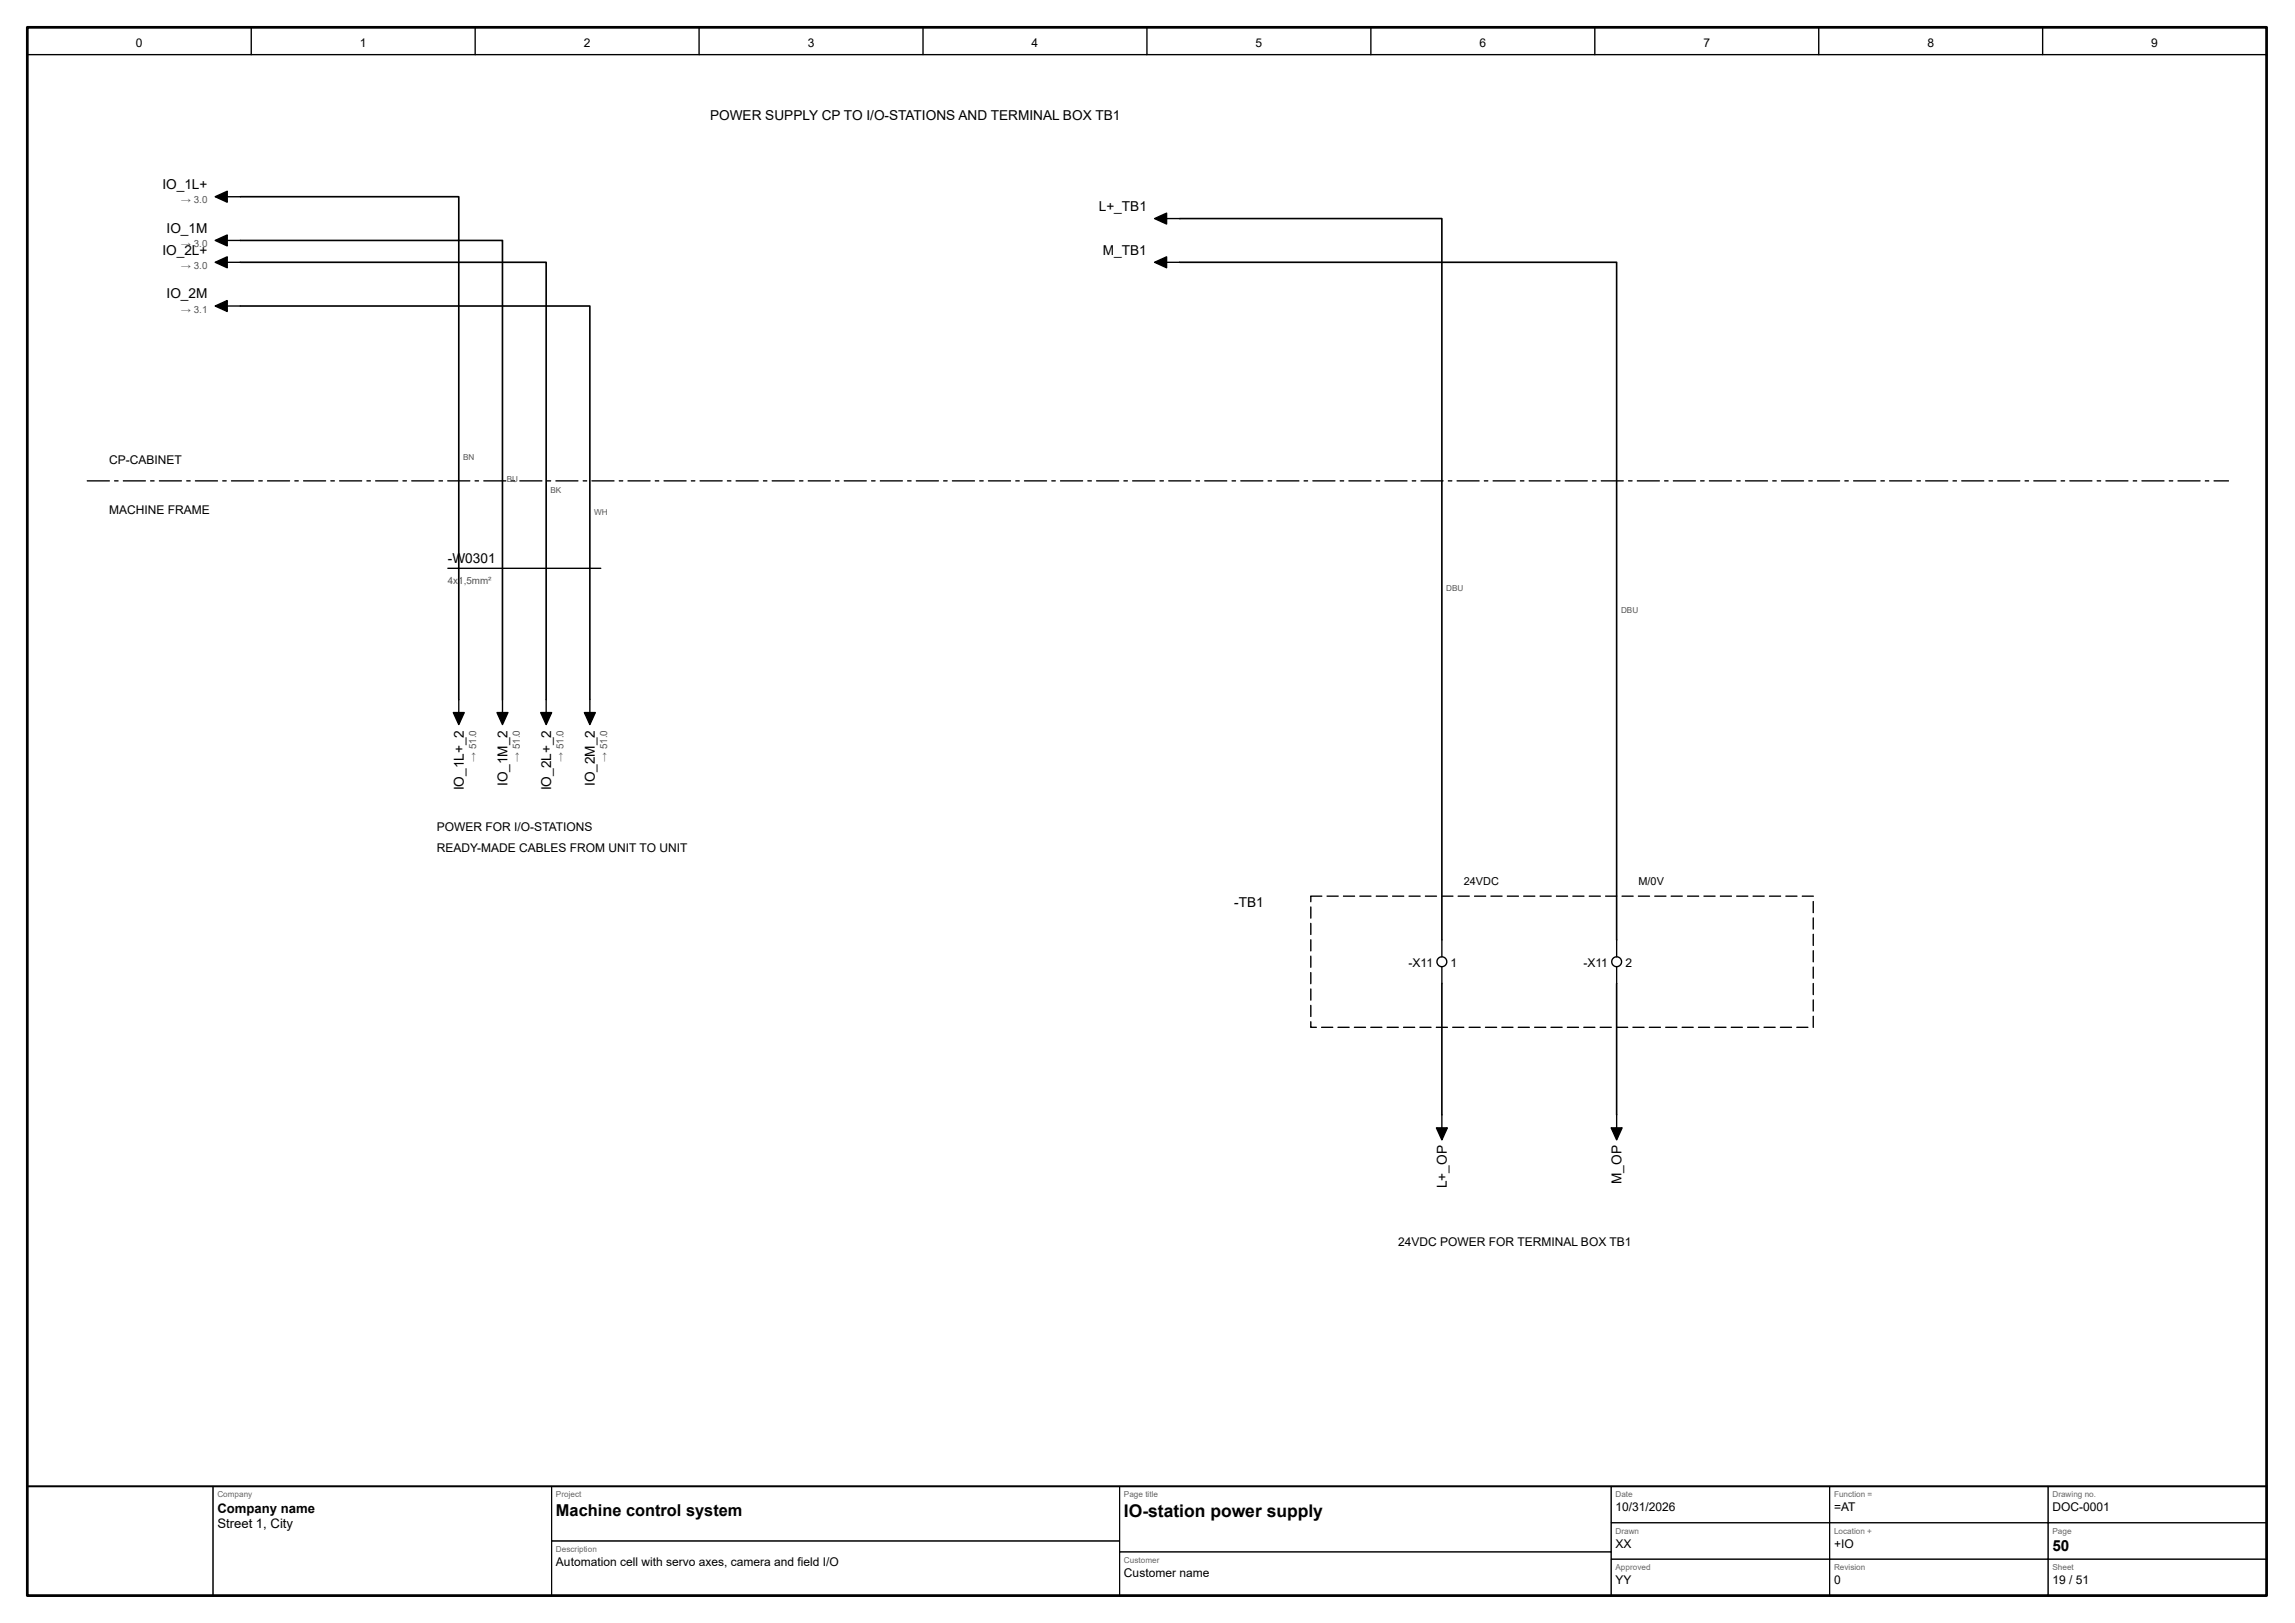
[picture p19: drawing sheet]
<svg xmlns="http://www.w3.org/2000/svg" width="420mm" height="297mm" viewBox="0 0 420 297" stroke-linecap="round" stroke-linejoin="round" font-family="sans-serif">
<defs><g id="words">
<text font-size="3.2" x="205.8" y="277.6">IO-station power supply</text>
<text font-size="3" x="101.8" y="277.4">Machine control system</text>
<text font-size="2.8" x="375.8" y="283.9">50</text>
<g font-size="2.5">
<text x="130" y="22">POWER SUPPLY CP TO I/O-STATIONS AND TERMINAL BOX TB1</text>
<text x="29.7" y="34.6">IO_1L+</text>
<text x="201.2" y="38.6">L+_TB1</text>
<text x="29.7" y="46.6">IO_2L+</text>
<text x="30.5" y="42.6">IO_1M</text>
<text x="201.9" y="46.6">M_TB1</text>
<text x="30.5" y="54.6">IO_2M</text>
<text x="82" y="103">-W0301</text>
<text x="92.9" y="143.9" transform="rotate(-90 92.9 143.9)">IO_1M_2</text>
<text x="108.9" y="143.9" transform="rotate(-90 108.9 143.9)">IO_2M_2</text>
<text x="84.9" y="144.6" transform="rotate(-90 84.9 144.6)">IO_1L+_2</text>
<text x="100.9" y="144.6" transform="rotate(-90 100.9 144.6)">IO_2L+_2</text>
<text x="226" y="166">-TB1</text>
<text x="264.9" y="217.4" transform="rotate(-90 264.9 217.4)">L+_OP</text>
<text x="296.9" y="216.7" transform="rotate(-90 296.9 216.7)">M_OP</text>
</g>
<g font-size="2.4">
<text x="39.8" y="276.8">Company name</text>
<text x="39.8" y="279.6">Street 1, City</text>
</g>
<g font-size="2.2">
<text x="24.9" y="8.6">0</text>
<text x="65.9" y="8.6">1</text>
<text x="106.9" y="8.6">2</text>
<text x="147.9" y="8.6">3</text>
<text x="188.9" y="8.6">4</text>
<text x="229.9" y="8.6">5</text>
<text x="270.9" y="8.6">6</text>
<text x="311.9" y="8.6">7</text>
<text x="352.9" y="8.6">8</text>
<text x="393.9" y="8.6">9</text>
<text x="20" y="85">CP-CABINET</text>
<text x="20" y="94">MACHINE FRAME</text>
<text x="80" y="152">POWER FOR I/O-STATIONS</text>
<text x="80" y="156">READY-MADE CABLES FROM UNIT TO UNIT</text>
<text x="257.9" y="176.9">-X11</text>
<text x="265.6" y="176.9">1</text>
<text x="289.9" y="176.9">-X11</text>
<text x="297.6" y="176.9">2</text>
<text x="256" y="228">24VDC POWER FOR TERMINAL BOX TB1</text>
<text x="295.8" y="276.6">10/31/2026</text>
<text x="335.8" y="276.6">=AT</text>
<text x="375.8" y="276.6">DOC-0001</text>
<text x="101.8" y="286.6">Automation cell with servo axes, camera and field I/O</text>
<text x="295.8" y="283.3">XX</text>
<text x="335.8" y="283.3">+IO</text>
<text x="205.8" y="288.6">Customer name</text>
<text x="295.8" y="289.9">YY</text>
<text x="335.8" y="289.9">0</text>
<text x="375.8" y="289.9">19 / 51</text>
</g>
<g font-size="2">
<text x="268" y="162">24VDC</text>
<text x="300" y="162">M/0V</text>
</g>
<g font-size="1.8" fill="#555">
<text x="33.2" y="37.2">→ 3.0</text>
<text x="33.2" y="45.2">→ 3.0</text>
<text x="33.2" y="49.2">→ 3.0</text>
<text x="33.2" y="57.2">→ 3.1</text>
<text x="82" y="106.8">4x1,5mm²</text>
<text x="87.2" y="139.4" transform="rotate(-90 87.2 139.4)">→ 51.0</text>
<text x="95.2" y="139.4" transform="rotate(-90 95.2 139.4)">→ 51.0</text>
<text x="103.2" y="139.4" transform="rotate(-90 103.2 139.4)">→ 51.0</text>
<text x="111.2" y="139.4" transform="rotate(-90 111.2 139.4)">→ 51.0</text>
</g>
<g font-size="1.5" fill="#555">
<text x="84.8" y="84.2">BN</text>
<text x="92.8" y="88.2">BU</text>
<text x="100.8" y="90.2">BK</text>
<text x="108.8" y="94.2">WH</text>
<text x="264.8" y="108.2">DBU</text>
<text x="296.8" y="112.2">DBU</text>
</g>
<g font-size="1.5" fill="#666">
<text x="39.8" y="274">Company</text>
<text x="101.8" y="274">Project</text>
<text x="205.8" y="274">Page title</text>
<text x="295.8" y="274">Date</text>
<text x="335.8" y="274">Function =</text>
<text x="375.8" y="274">Drawing no.</text>
<text x="295.8" y="280.7">Drawn</text>
<text x="335.8" y="280.7">Location +</text>
<text x="375.8" y="280.7">Page</text>
<text x="101.8" y="284">Description</text>
<text x="205.8" y="286">Customer</text>
<text x="295.8" y="287.3">Approved</text>
<text x="335.8" y="287.3">Revision</text>
<text x="375.8" y="287.3">Sheet</text>
</g>
</g></defs>
<path d="M5 5h410v287h-410z" fill="none" stroke="#000" stroke-width=".5"/>
<g fill="none" stroke="#000" stroke-width=".25">
<path d="M5 10h410M46 5v5M87 5v5M128 5v5M169 5v5M210 5v5M251 5v5M292 5v5M333 5v5M374 5v5M39.4 36l2.2-1v2zM41.4 36h2.6"/>
<path d="M39.4 44l2.2-1v2zM39.4 48l2.2-1v2zM39.4 56l2.2-1v2zM41.4 44h2.6M41.4 48h2.6M41.4 56h2.6M211.4 40l2.2-1v2zM211.4 48l2.2-1v2zM213.4 48h2.6M213.4 40h2.6M82 104h28M83 130.4h2l-1 2.2z"/>
<path d="M84 128v2.6M91 130.4h2l-1 2.2zM92 128v2.6M99 130.4h2l-1 2.2zM100 128v2.6M107 130.4h2l-1 2.2zM108 128v2.6M264 172v3.1M264 176.9v3.1M296 172v3.1M296 176.9v3.1M263 206.4h2l-1 2.2z"/>
<path d="M264 204v2.6M295 206.4h2l-1 2.2zM296 204v2.6"/>
<circle cx="264" cy="176" r=".9"/>
<circle cx="296" cy="176" r=".9"/>
</g>
<path d="M5 272h410" fill="none" stroke="#000" stroke-width=".35"/>
<g fill="none" stroke="#000" stroke-width=".18">
<path d="M5 272h34v20h-34zM39 272h62v20h-62zM101 272h104v10h-104zM205 272h90v12h-90zM295 272h40v6.7h-40zM295 278.7h40v6.6h-40zM335 272h40v6.7h-40zM335 278.7h40v6.6h-40zM375 272h40v6.7h-40zM375 278.7h40v6.6h-40zM101 282h104v10h-104zM205 284h90v8h-90z"/>
<path d="M295 285.3h40v6.7h-40zM335 285.3h40v6.7h-40zM375 285.3h40v6.7h-40z"/>
</g>
<g fill="#000">
<path d="M39.4 36l2.2-1v2zM211.4 40l2.2-1v2zM39.4 44l2.2-1v2zM39.4 48l2.2-1v2zM39.4 56l2.2-1v2zM211.4 48l2.2-1v2zM83 130.4h2l-1 2.2zM91 130.4h2l-1 2.2zM99 130.4h2l-1 2.2zM107 130.4h2l-1 2.2zM263 206.4h2l-1 2.2zM295 206.4h2l-1 2.2z"/>
<path d="M15.9 87.9h4.1l.1 .1-.1 .1h-4zM20.9 87.9h.7l.1 .1-.1 .1h-.6zM22.5 87.9h4.1l.1 .1-.1 .1h-4zM27.5 87.9h.7l.1 .1-.1 .1h-.6zM29.1 87.9h4.1l.1 .1-.1 .1h-4zM34.1 87.9h.7l.1 .1-.1 .1h-.6zM35.7 87.9h4.1l.1 .1-.1 .1h-4zM40.7 87.9h.7l.1 .1-.1 .1h-.6zM42.3 87.9h4.1l.1 .1-.1 .1h-4zM47.3 87.9h.7l.1 .1-.1 .1h-.6zM48.9 87.9h4.1l.1 .1-.1 .1h-4zM53.9 87.9h.7l.1 .1-.1 .1h-.6zM55.5 87.9h4.1l.1 .1-.1 .1h-4zM60.5 87.9h.7l.1 .1-.1 .1h-.6zM62.1 87.9h4.1l.1 .1-.1 .1h-4zM67.1 87.9h.7l.1 .1-.1 .1h-.6zM68.7 87.9h4.1l.1 .1-.1 .1h-4zM73.7 87.9h.7l.1 .1-.1 .1h-.6zM75.3 87.9h4.1l.1 .1-.1 .1h-4zM80.3 87.9h.7l.1 .1-.1 .1h-.6zM81.9 87.9h4.1l.1 .1-.1 .1h-4zM86.9 87.9h.7l.1 .1-.1 .1h-.6zM88.5 87.9h4.1l.1 .1-.1 .1h-4zM93.5 87.9h.7l.1 .1-.1 .1h-.6zM95.1 87.9h4.1l.1 .1-.1 .1h-4zM100.1 87.9h.7l.1 .1-.1 .1h-.6zM101.7 87.9h4.1l.1 .1-.1 .1h-4zM106.7 87.9h.7l.1 .1-.1 .1h-.6zM108.3 87.9h4.1l.1 .1-.1 .1h-4zM113.3 87.9h.7l.1 .1-.1 .1h-.6zM114.9 87.9h4.1l.1 .1-.1 .1h-4zM119.9 87.9h.7l.1 .1-.1 .1h-.6zM121.5 87.9h4.1l.1 .1-.1 .1h-4zM126.5 87.9h.7l.1 .1-.1 .1h-.6zM128.1 87.9h4.1l.1 .1-.1 .1h-4zM133.1 87.9h.7l.1 .1-.1 .1h-.6zM134.7 87.9h4.1l.1 .1-.1 .1h-4zM139.7 87.9h.7l.1 .1-.1 .1h-.6zM141.3 87.9h4.1l.1 .1-.1 .1h-4zM146.3 87.9h.7l.1 .1-.1 .1h-.6zM147.9 87.9h4.1l.1 .1-.1 .1h-4zM152.9 87.9h.7l.1 .1-.1 .1h-.6zM154.5 87.9h4.1l.1 .1-.1 .1h-4zM159.5 87.9h.7l.1 .1-.1 .1h-.6zM161.1 87.9h4.1l.1 .1-.1 .1h-4zM166.1 87.9h.7l.1 .1-.1 .1h-.6zM167.7 87.9h4.1l.1 .1-.1 .1h-4zM172.7 87.9h.7l.1 .1-.1 .1h-.6zM174.3 87.9h4.1l.1 .1-.1 .1h-4zM179.3 87.9h.7l.1 .1-.1 .1h-.6zM180.9 87.9h4.1l.1 .1-.1 .1h-4zM185.9 87.9h.7l.1 .1-.1 .1h-.6zM187.5 87.9h4.1l.1 .1-.1 .1h-4zM192.5 87.9h.7l.1 .1-.1 .1h-.6zM194.1 87.9h4.1l.1 .1-.1 .1h-4zM199.1 87.9h.7l.1 .1-.1 .1h-.6zM200.7 87.9h4.1l.1 .1-.1 .1h-4zM205.7 87.9h.7l.1 .1-.1 .1h-.6zM207.3 87.9h4.1l.1 .1-.1 .1h-4zM212.3 87.9h.7l.1 .1-.1 .1h-.6zM213.9 87.9h4.1l.1 .1-.1 .1h-4zM218.9 87.9h.7l.1 .1-.1 .1h-.6zM220.5 87.9h4.1l.1 .1-.1 .1h-4zM225.5 87.9h.7l.1 .1-.1 .1h-.6zM227.1 87.9h4.1l.1 .1-.1 .1h-4zM232.1 87.9h.7l.1 .1-.1 .1h-.6zM233.7 87.9h4.1l.1 .1-.1 .1h-4zM238.7 87.9h.7l.1 .1-.1 .1h-.6zM240.3 87.9h4.1l.1 .1-.1 .1h-4zM245.3 87.9h.7l.1 .1-.1 .1h-.6zM246.9 87.9h4.1l.1 .1-.1 .1h-4zM251.9 87.9h.7l.1 .1-.1 .1h-.6zM253.5 87.9h4.1l.1 .1-.1 .1h-4zM258.5 87.9h.7l.1 .1-.1 .1h-.6zM260.1 87.9h4.1l.1 .1-.1 .1h-4zM265.1 87.9h.7l.1 .1-.1 .1h-.6zM266.7 87.9h4.1l.1 .1-.1 .1h-4zM271.7 87.9h.7l.1 .1-.1 .1h-.6zM273.3 87.9h4.1l.1 .1-.1 .1h-4zM278.3 87.9h.7l.1 .1-.1 .1h-.6zM279.9 87.9h4.1l.1 .1-.1 .1h-4zM284.9 87.9h.7l.1 .1-.1 .1h-.6zM286.5 87.9h4.1l.1 .1-.1 .1h-4zM291.5 87.9h.7l.1 .1-.1 .1h-.6zM293.1 87.9h4.1l.1 .1-.1 .1h-4zM298.1 87.9h.7l.1 .1-.1 .1h-.6zM299.7 87.9h4.1l.1 .1-.1 .1h-4zM304.7 87.9h.7l.1 .1-.1 .1h-.6zM306.3 87.9h4.1l.1 .1-.1 .1h-4zM311.3 87.9h.7l.1 .1-.1 .1h-.6zM312.9 87.9h4.1l.1 .1-.1 .1h-4zM317.9 87.9h.7l.1 .1-.1 .1h-.6zM319.5 87.9h4.1l.1 .1-.1 .1h-4zM324.5 87.9h.7l.1 .1-.1 .1h-.6zM326.1 87.9h4.1l.1 .1-.1 .1h-4zM331.1 87.9h.7l.1 .1-.1 .1h-.6zM332.7 87.9h4.1l.1 .1-.1 .1h-4zM337.7 87.9h.7l.1 .1-.1 .1h-.6zM339.3 87.9h4.1l.1 .1-.1 .1h-4zM344.3 87.9h.7l.1 .1-.1 .1h-.6zM345.9 87.9h4.1l.1 .1-.1 .1h-4zM350.9 87.9h.7l.1 .1-.1 .1h-.6zM352.5 87.9h4.1l.1 .1-.1 .1h-4zM357.5 87.9h.7l.1 .1-.1 .1h-.6zM359.1 87.9h4.1l.1 .1-.1 .1h-4zM364.1 87.9h.7l.1 .1-.1 .1h-.6zM365.7 87.9h4.1l.1 .1-.1 .1h-4zM370.7 87.9h.7l.1 .1-.1 .1h-.6zM372.3 87.9h4.1l.1 .1-.1 .1h-4zM377.3 87.9h.7l.1 .1-.1 .1h-.6zM378.9 87.9h4.1l.1 .1-.1 .1h-4zM383.9 87.9h.7l.1 .1-.1 .1h-.6zM385.5 87.9h4.1l.1 .1-.1 .1h-4zM390.5 87.9h.7l.1 .1-.1 .1h-.6zM392.1 87.9h4.1l.1 .1-.1 .1h-4zM397.1 87.9h.7l.1 .1-.1 .1h-.6zM398.7 87.9h4.1l.1 .1-.1 .1h-4zM403.7 87.9h.7l.1 .1-.1 .1h-.6zM405.3 87.9h2.7l.1 .1-.1 .1h-2.6z"/>
<path d="M242.9 163.9h2.1l.1 .1-.1 .1h-2zM245.9 163.9h2.1l.1 .1-.1 .1h-2zM248.9 163.9h2.1l.1 .1-.1 .1h-2zM251.9 163.9h2.1l.1 .1-.1 .1h-2zM254.9 163.9h2.1l.1 .1-.1 .1h-2zM257.9 163.9h2.1l.1 .1-.1 .1h-2zM260.9 163.9h2.1l.1 .1-.1 .1h-2zM263.9 163.9h2.1l.1 .1-.1 .1h-2zM266.9 163.9h2.1l.1 .1-.1 .1h-2zM269.9 163.9h2.1l.1 .1-.1 .1h-2zM272.9 163.9h2.1l.1 .1-.1 .1h-2zM275.9 163.9h2.1l.1 .1-.1 .1h-2zM278.9 163.9h2.1l.1 .1-.1 .1h-2zM281.9 163.9h2.1l.1 .1-.1 .1h-2zM284.9 163.9h2.1l.1 .1-.1 .1h-2zM287.9 163.9h2.1l.1 .1-.1 .1h-2zM290.9 163.9h2.1l.1 .1-.1 .1h-2zM293.9 163.9h2.1l.1 .1-.1 .1h-2zM296.9 163.9h2.1l.1 .1-.1 .1h-2zM299.9 163.9h2.1l.1 .1-.1 .1h-2zM302.9 163.9h2.1l.1 .1-.1 .1h-2zM305.9 163.9h2.1l.1 .1-.1 .1h-2zM308.9 163.9h2.1l.1 .1-.1 .1h-2zM311.9 163.9h2.1l.1 .1-.1 .1h-2zM314.9 163.9h2.1l.1 .1-.1 .1h-2zM317.9 163.9h2.1l.1 .1-.1 .1h-2zM320.9 163.9h2.1l.1 .1-.1 .1h-2zM323.9 163.9h2.1l.1 .1-.1 .1h-2zM326.9 163.9h2.1l.1 .1-.1 .1h-2zM329.9 163.9h2.1l.1 .1-.1 .1h-2zM331.9 164.9l.2 .1v2l-.1 .1-.1-.1zM331.9 167.9l.2 .1v2l-.1 .1-.1-.1zM331.9 170.9l.2 .1v2l-.1 .1-.1-.1zM331.9 173.9l.2 .1v2l-.1 .1-.1-.1zM331.9 176.9l.2 .1v2l-.1 .1-.1-.1zM331.9 179.9l.2 .1v2l-.1 .1-.1-.1zM331.9 182.9l.2 .1v2l-.1 .1-.1-.1zM331.9 185.9l.2 .1v2l-.1 .1-.1-.1zM328.9 187.9h2.1l.1 .1-.1 .1h-2zM325.9 187.9h2.1l.1 .1-.1 .1h-2zM322.9 187.9h2.1l.1 .1-.1 .1h-2zM319.9 187.9h2.1l.1 .1-.1 .1h-2zM316.9 187.9h2.1l.1 .1-.1 .1h-2zM313.9 187.9h2.1l.1 .1-.1 .1h-2zM310.9 187.9h2.1l.1 .1-.1 .1h-2zM307.9 187.9h2.1l.1 .1-.1 .1h-2zM304.9 187.9h2.1l.1 .1-.1 .1h-2zM301.9 187.9h2.1l.1 .1-.1 .1h-2zM298.9 187.9h2.1l.1 .1-.1 .1h-2zM295.9 187.9h2.1l.1 .1-.1 .1h-2zM292.9 187.9h2.1l.1 .1-.1 .1h-2zM289.9 187.9h2.1l.1 .1-.1 .1h-2zM286.9 187.9h2.1l.1 .1-.1 .1h-2zM283.9 187.9h2.1l.1 .1-.1 .1h-2zM280.9 187.9h2.1l.1 .1-.1 .1h-2zM277.9 187.9h2.1l.1 .1-.1 .1h-2zM274.9 187.9h2.1l.1 .1-.1 .1h-2zM271.9 187.9h2.1l.1 .1-.1 .1h-2zM268.9 187.9h2.1l.1 .1-.1 .1h-2zM265.9 187.9h2.1l.1 .1-.1 .1h-2zM262.9 187.9h2.1l.1 .1-.1 .1h-2zM259.9 187.9h2.1l.1 .1-.1 .1h-2zM256.9 187.9h2.1l.1 .1-.1 .1h-2zM253.9 187.9h2.1l.1 .1-.1 .1h-2zM250.9 187.9h2.1l.1 .1-.1 .1h-2zM247.9 187.9h2.1l.1 .1-.1 .1h-2zM244.9 187.9h2.1l.1 .1-.1 .1h-2zM241.9 187.9h2.1l.1 .1-.1 .1h-2zM239.9 186.9l.2 .1v1h-.1v-.1h1l.1 .2h-1.2zM239.9 183.9l.2 .1v2l-.1 .1-.1-.1zM239.9 180.9l.2 .1v2l-.1 .1-.1-.1zM239.9 177.9l.2 .1v2l-.1 .1-.1-.1zM239.9 174.9l.2 .1v2l-.1 .1-.1-.1zM239.9 171.9l.2 .1v2l-.1 .1-.1-.1zM239.9 168.9l.2 .1v2l-.1 .1-.1-.1zM239.9 165.9l.2 .1v2l-.1 .1-.1-.1zM239.9 163.9h2.1l.1 .1-.1 .1h-2v-.1h.1v1l-.1 .1-.1-.1z"/>
</g>
<path d="M44 36h40v92M44 44h48v84M44 48h56v80M44 56h64v72M216 40h48v132M216 48h80v124M264 180v24M296 180v24" fill="none" stroke="#000" stroke-width=".3"/>
<use href="#words"/>
</svg>
